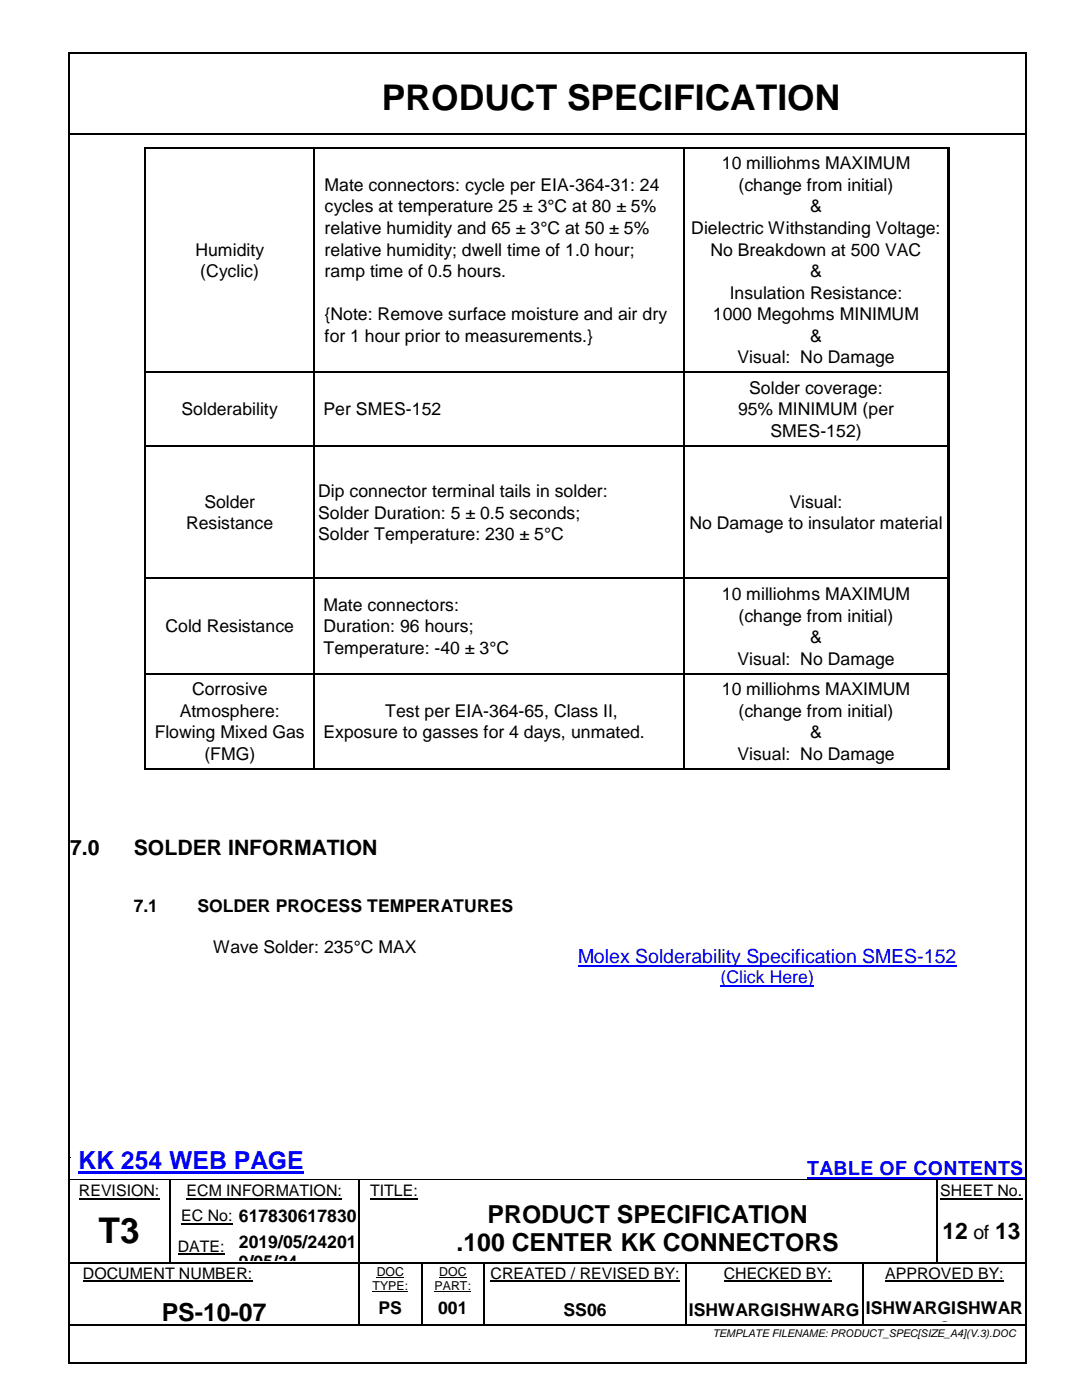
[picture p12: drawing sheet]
<svg xmlns="http://www.w3.org/2000/svg" width="216mm" height="279mm" viewBox="0 0 216 279" stroke-linecap="round" stroke-linejoin="round" font-family="sans-serif">
<defs><g id="words">
<g font-size="7.1">
<text x="76.2" y="22">PRODUCT SPECIFICATION</text>
<text x="19.6" y="248.1">T3</text>
</g>
<text font-size="5" fill="#00f" x="15.6" y="233.3">KK 254 WEB PAGE</text>
<g font-size="5">
<text x="97.3" y="244">PRODUCT SPECIFICATION</text>
<text x="91.1" y="249.7">.100 CENTER KK CONNECTORS</text>
<text x="32.3" y="263.6">PS-10-07</text>
</g>
<g font-size="4.6">
<text x="188" y="247.3">12</text>
<text x="198.6" y="247.3">13</text>
</g>
<g font-size="4.2">
<text x="14" y="170.6">7.0</text>
<text x="26.7" y="170.6">SOLDER INFORMATION</text>
</g>
<g font-size="3.9" fill="#00f">
<text x="115.3" y="192.1">Molex Solderability Specification SMES-152</text>
<text x="161.1" y="234.6">TABLE OF CONTENTS</text>
</g>
<text font-size="3.9" x="194.2" y="247.3">of</text>
<g font-size="3.5">
<text x="144" y="33.8">10 milliohms MAXIMUM</text>
<text x="64.8" y="38.1">Mate connectors: cycle per EIA-364-31: 24</text>
<text x="147.3" y="38.1">(change from initial)</text>
<text x="64.8" y="42.4">cycles at temperature 25 ± 3°C at 80 ± 5%</text>
<text x="64.8" y="46.7">relative humidity and 65 ± 3°C at 50 ± 5%</text>
<text x="137.9" y="46.7">Dielectric Withstanding Voltage:</text>
<text x="161.7" y="42.4">&amp;</text>
<text x="39" y="51">Humidity</text>
<text x="64.8" y="51">relative humidity; dwell time of 1.0 hour;</text>
<text x="141.8" y="51">No Breakdown at 500 VAC</text>
<text x="40" y="55.3">(Cyclic)</text>
<text x="64.8" y="55.3">ramp time of 0.5 hours.</text>
<text x="145.6" y="59.6">Insulation Resistance:</text>
<text x="161.7" y="55.3">&amp;</text>
<text x="64.8" y="63.9">{Note: Remove surface moisture and air dry</text>
<text x="142.3" y="63.9">1000 Megohms MINIMUM</text>
<text x="64.8" y="68.2">for 1 hour prior to measurements.}</text>
<text x="161.7" y="68.2">&amp;</text>
<text x="147.2" y="72.5">Visual: No Damage</text>
<text x="36.2" y="82.9">Solderability</text>
<text x="64.6" y="82.9">Per SMES-152</text>
<text x="147.3" y="82.9">95% MINIMUM (per</text>
<text x="149.5" y="78.6">Solder coverage:</text>
<text x="153.7" y="87.2">SMES-152)</text>
<text x="40.8" y="101.3">Solder</text>
<text x="63.5" y="99.2">Dip connector terminal tails in solder:</text>
<text x="157.5" y="101.3">Visual:</text>
<text x="37.1" y="105.6">Resistance</text>
<text x="63.5" y="103.5">Solder Duration: 5 ± 0.5 seconds;</text>
<text x="63.5" y="107.8">Solder Temperature: 230 ± 5°C</text>
<text x="137.6" y="105.6">No Damage to insulator material</text>
<text x="144" y="119.7">10 milliohms MAXIMUM</text>
<text x="64.6" y="121.9">Mate connectors:</text>
<text x="147.3" y="124.1">(change from initial)</text>
<text x="33" y="126.2">Cold Resistance</text>
<text x="64.6" y="126.2">Duration: 96 hours;</text>
<text x="64.6" y="130.5">Temperature: -40 ± 3°C</text>
<text x="161.7" y="128.3">&amp;</text>
<text x="147.2" y="132.6">Visual: No Damage</text>
<text x="35.9" y="143">Atmosphere:</text>
<text x="38.3" y="138.7">Corrosive</text>
<text x="76.9" y="143">Test per EIA-364-65, Class II,</text>
<text x="144" y="138.7">10 milliohms MAXIMUM</text>
<text x="147.3" y="143">(change from initial)</text>
<text x="30.9" y="147.3">Flowing Mixed Gas</text>
<text x="64.6" y="147.3">Exposure to gasses for 4 days, unmated.</text>
<text x="161.7" y="147.3">&amp;</text>
<text x="40.8" y="151.7">(FMG)</text>
<text x="147.2" y="151.7">Visual: No Damage</text>
<text x="26.7" y="182.1">7.1</text>
<text x="39.4" y="182.1">SOLDER PROCESS TEMPERATURES</text>
<text x="42.6" y="190.3">Wave Solder: 235°C MAX</text>
<text x="47.7" y="249">2019/05/24201</text>
<text x="47.7" y="253.1">9/05/24</text>
<text x="75.5" y="262.2">PS</text>
<text x="87.4" y="262.2">001</text>
<text x="112.5" y="262.5">SS06</text>
<text x="137.5" y="262.5">ISHWARGISHWARG</text>
<text x="172.8" y="262.2">ISHWARGISHWAR</text>
<text x="187.1" y="266.3">G</text>
</g>
<text font-size="3.5" fill="#00f" x="143.8" y="196.2">(Click Here)</text>
<g font-size="3.2">
<text x="15.7" y="238.8">REVISION:</text>
<text x="37.2" y="238.8">ECM INFORMATION:</text>
<text x="73.9" y="238.8">TITLE:</text>
<text x="187.6" y="238.8">SHEET No.</text>
<text x="36.2" y="243.7">EC No: 617830617830</text>
<text x="35.5" y="249.8">DATE:</text>
<text x="16.6" y="255.3">DOCUMENT NUMBER:</text>
<text x="97.9" y="255.3">CREATED / REVISED BY:</text>
<text x="144.4" y="255.3">CHECKED BY:</text>
<text x="176.6" y="255.3">APPROVED BY:</text>
</g>
<g font-size="2.5">
<text x="74.3" y="257.5">TYPE:</text>
<text x="75.2" y="254.6">DOC</text>
<text x="86.7" y="257.5">PART:</text>
<text x="87.6" y="254.6">DOC</text>
</g>
<text font-size="2.1" x="142.2" y="266.9">TEMPLATE FILENAME: PRODUCT_SPEC[SIZE_A4](V.3).DOC</text>
</g></defs>
<g fill="#000">
<path d="M14 26.5h.3v.4h-.3z" fill-rule="evenodd"/>
<path d="M14 26.5h.3v.4h-.3z" fill-rule="evenodd"/>
<path d="M203.9 26.5h.3v.4h-.3z" fill-rule="evenodd"/>
<path d="M203.9 26.5h.3v.4h-.3z" fill-rule="evenodd"/>
</g>
<path d="M14.3 26.7h190.2" fill="none" stroke="#000" stroke-width=".34"/>
<path d="M15.6 233.8h45v.5h-45z" fill-rule="evenodd" fill="#00f"/>
<path d="M161.1 235.2h43.3" fill="none" stroke="#00f" stroke-width=".38"/>
<g fill="#000">
<path d="M13.6 10.3h.4v.4h-.4z" fill-rule="evenodd"/>
<path d="M13.6 10.3h.4v.4h-.4z" fill-rule="evenodd"/>
<path d="M204.5 10.3h.3v.4h-.3z" fill-rule="evenodd"/>
<path d="M204.5 10.3h.3v.4h-.3z" fill-rule="evenodd"/>
<path d="M28.8 29.3h.3v1.1h-.3z" fill-rule="evenodd"/>
<path d="M28.8 29.3h.3v.3h-.3z" fill-rule="evenodd"/>
<path d="M62.6 29.6h.3v.8h-.3z" fill-rule="evenodd"/>
<path d="M62.6 29.3h.3v.3h-.3z" fill-rule="evenodd"/>
<path d="M136.3 29.6h.2v.8h-.2z" fill-rule="evenodd"/>
<path d="M136.3 29.3h.2v.3h-.2z" fill-rule="evenodd"/>
<path d="M189.1 29.6h.5v.8h-.5z" fill-rule="evenodd"/>
<path d="M189.1 29.3h.5v.3h-.5z" fill-rule="evenodd"/>
<path d="M28.8 74.2h.3v1h-.3z" fill-rule="evenodd"/>
<path d="M62.6 74.2h.3v1h-.3z" fill-rule="evenodd"/>
<path d="M136.3 74.2h.2v1h-.2z" fill-rule="evenodd"/>
<path d="M189.1 30.4h.5v43.8h-.5z" fill-rule="evenodd"/>
<path d="M189.1 74.2h.5v1h-.5z" fill-rule="evenodd"/>
<path d="M28.8 88.9h.3v1h-.3z" fill-rule="evenodd"/>
<path d="M62.6 88.9h.3v1h-.3z" fill-rule="evenodd"/>
<path d="M136.3 88.9h.2v1h-.2z" fill-rule="evenodd"/>
<path d="M189.1 75.2h.5v13.7h-.5z" fill-rule="evenodd"/>
<path d="M189.1 88.9h.5v1h-.5z" fill-rule="evenodd"/>
<path d="M28.8 115.3h.3v1h-.3z" fill-rule="evenodd"/>
<path d="M62.6 115.3h.3v1h-.3z" fill-rule="evenodd"/>
<path d="M136.3 115.3h.2v1h-.2z" fill-rule="evenodd"/>
<path d="M189.1 89.9h.5v25.4h-.5z" fill-rule="evenodd"/>
<path d="M189.1 115.3h.5v1h-.5z" fill-rule="evenodd"/>
<path d="M28.8 134.3h.3v1h-.3z" fill-rule="evenodd"/>
<path d="M62.6 134.3h.3v1h-.3z" fill-rule="evenodd"/>
<path d="M136.3 134.3h.2v1h-.2z" fill-rule="evenodd"/>
<path d="M189.1 116.3h.5v18h-.5z" fill-rule="evenodd"/>
<path d="M189.1 134.3h.5v1h-.5z" fill-rule="evenodd"/>
<path d="M28.8 153.3h.3v.3h-.3z" fill-rule="evenodd"/>
<path d="M28.8 153.3h.3v.3h-.3z" fill-rule="evenodd"/>
<path d="M62.6 153.3h.3v.3h-.3z" fill-rule="evenodd"/>
<path d="M136.3 153.3h.2v.3h-.2z" fill-rule="evenodd"/>
<path d="M189.1 135.3h.5v18h-.5z" fill-rule="evenodd"/>
<path d="M189.1 153.3h.5v.3h-.5z" fill-rule="evenodd"/>
<path d="M14 230.8h.1v.2h-.1z" fill-rule="evenodd"/>
<path d="M14 235.4h.1v.1h-.1z" fill-rule="evenodd"/>
<path d="M14 235.4h.1v.1h-.1z" fill-rule="evenodd"/>
<path d="M33.7 235.5h.3v.3h-.3z" fill-rule="evenodd"/>
<path d="M33.7 235.4h.2v.1h-.2z" fill-rule="evenodd"/>
<path d="M33.7 239.5h.3v.2h-.3z" fill-rule="evenodd"/>
<path d="M71.6 235.5h.2v.3h-.2z" fill-rule="evenodd"/>
<path d="M71.6 235.4h.1v.1h-.1z" fill-rule="evenodd"/>
<path d="M71.6 239.5h.2v.2h-.2z" fill-rule="evenodd"/>
<path d="M110 235.4h.2v.1h-.2z" fill-rule="evenodd"/>
<path d="M186.8 235.5h.2v.3h-.2z" fill-rule="evenodd"/>
<path d="M186.8 235.4h.1v.1h-.1z" fill-rule="evenodd"/>
<path d="M186.8 239.5h.2v.2h-.2z" fill-rule="evenodd"/>
<path d="M33.7 245.5h.3v.3h-.3z" fill-rule="evenodd"/>
<path d="M33.7 251.8h.3v.3h-.3z" fill-rule="evenodd"/>
<path d="M46.4 251.8h.3v.3h-.3z" fill-rule="evenodd"/>
<path d="M71.6 245.5h.2v.3h-.2z" fill-rule="evenodd"/>
<path d="M71.6 251.8h.2v.5h-.2z" fill-rule="evenodd"/>
<path d="M71.6 258.5h.2v.5h-.2z" fill-rule="evenodd"/>
<path d="M84 252.1h.3v.2h-.3z" fill-rule="evenodd"/>
<path d="M84 251.8h.3v.3h-.3z" fill-rule="evenodd"/>
<path d="M84 258.5h.3v.5h-.3z" fill-rule="evenodd"/>
<path d="M96.5 252.1h.3v.2h-.3z" fill-rule="evenodd"/>
<path d="M96.5 251.8h.3v.3h-.3z" fill-rule="evenodd"/>
<path d="M96.5 258.5h.3v.5h-.3z" fill-rule="evenodd"/>
<path d="M136.8 252.1h.3v.2h-.3z" fill-rule="evenodd"/>
<path d="M136.8 251.8h.3v.3h-.3z" fill-rule="evenodd"/>
<path d="M136.8 258.5h.3v.5h-.3z" fill-rule="evenodd"/>
<path d="M172 252.1h.3v.2h-.3z" fill-rule="evenodd"/>
<path d="M172 251.8h.3v.3h-.3z" fill-rule="evenodd"/>
<path d="M172 258.5h.3v.5h-.3z" fill-rule="evenodd"/>
<path d="M186.8 245.5h.2v.3h-.2z" fill-rule="evenodd"/>
<path d="M186.8 251.8h.2v.3h-.2z" fill-rule="evenodd"/>
<path d="M13.6 271.8h.4v.4h-.4z" fill-rule="evenodd"/>
<path d="M13.6 271.8h.4v.4h-.4z" fill-rule="evenodd"/>
<path d="M26.4 264.2h.3v.4h-.3z" fill-rule="evenodd"/>
<path d="M38.9 264.2h.3v.4h-.3z" fill-rule="evenodd"/>
<path d="M71.6 264.2h.3v.4h-.3z" fill-rule="evenodd"/>
<path d="M84 264.2h.4v.4h-.4z" fill-rule="evenodd"/>
<path d="M96.5 264.2h.4v.4h-.4z" fill-rule="evenodd"/>
<path d="M136.8 264.2h.4v.4h-.4z" fill-rule="evenodd"/>
<path d="M172 264.2h.4v.4h-.4z" fill-rule="evenodd"/>
<path d="M204.5 271.8h.3v.4h-.3z" fill-rule="evenodd"/>
<path d="M204.5 271.8h.3v.4h-.3z" fill-rule="evenodd"/>
</g>
<path d="M15.7 239.2h16.1M37.2 239.2h31M73.9 239.2h9.5M187.6 239.2h16.4M16.6 255.7h33.8M35.5 250.2h9.3M36.2 244.2h10.2M97.9 255.7h37.8M144.4 255.7h21.5M176.6 255.7h23.7" fill="none" stroke="#000" stroke-width=".21"/>
<path d="M14.1 235.5h19.6M33.9 235.5h37.7M71.7 235.5h38.3M110.2 235.5h76.6M186.9 235.5h17.6M74.3 257.8h7.2M75.2 255h5.4M86.7 257.8h7.3M87.6 255h5.5" fill="none" stroke="#000" stroke-width=".2"/>
<g fill="none" stroke="#000" stroke-width=".25">
<path d="M29 30.4v43.8M62.7 30.4v43.8M136.4 30.4v43.8M29 75.2v13.7M29.1 74.3h33.5M62.7 75.2v13.7M62.9 74.3h73.4M136.4 75.2v13.7M136.5 74.3h52.6M29 89.9v25.4M29.1 89h33.5M62.7 89.9v25.4"/>
<path d="M62.9 89h73.4M136.4 89.9v25.4M136.5 89h52.6M29 116.3v18M29.1 115.4h33.5M62.7 116.3v18M62.9 115.4h73.4M136.4 116.3v18M136.5 115.4h52.6M29 135.3v18M29.1 134.4h33.5M62.7 135.3v18"/>
<path d="M62.9 134.4h73.4M136.4 135.3v18M136.5 134.4h52.6M29.1 153.4h33.5M62.9 153.4h73.4M136.5 153.4h52.6M33.8 235.8v3.7M33.8 239.7v5.8M71.7 235.8v3.7M71.7 239.7v5.8M186.9 235.8v3.7M186.9 239.7v5.8"/>
<path d="M14 252h19.7M33.8 245.8v6M34 252h12.4M46.7 252h24.9M71.7 245.8v6M71.7 252.3v6.2M71.7 259v5.2M71.8 252h12.2M84.2 252.3v6.2M84.2 259v5.2M84.3 252h12.2M96.7 252.3v6.2"/>
<path d="M96.7 259v5.2M96.8 252h40M137 252.3v6.2M137 259v5.2M137.1 252h34.9M172.2 252.3v6.2M172.2 259v5.2M172.3 252h14.5M186.9 245.8v6M187 252h17.5"/>
</g>
<path d="M13.8 10.7v261.1M14 10.5h190.5M204.7 10.7v261.1M14 264.4h12.4M14 272h190.5M26.7 264.4h12.2M39.2 264.4h32.4M71.9 264.4h12.1M84.4 264.4h12.1M96.9 264.4h39.9M137.2 264.4h34.8M172.4 264.4h32.1" fill="none" stroke="#000" stroke-width=".34"/>
<path d="M29.1 29.5h33.5M62.9 29.5h73.4M136.5 29.5h52.6" fill="none" stroke="#000" stroke-width=".26"/>
<path d="M115.3 192.7h75.6" fill="none" stroke="#00f" stroke-width=".3"/>
<path d="M143.8 196.7h18.6" fill="none" stroke="#00f" stroke-width=".25"/>
<use href="#words"/>
</svg>
